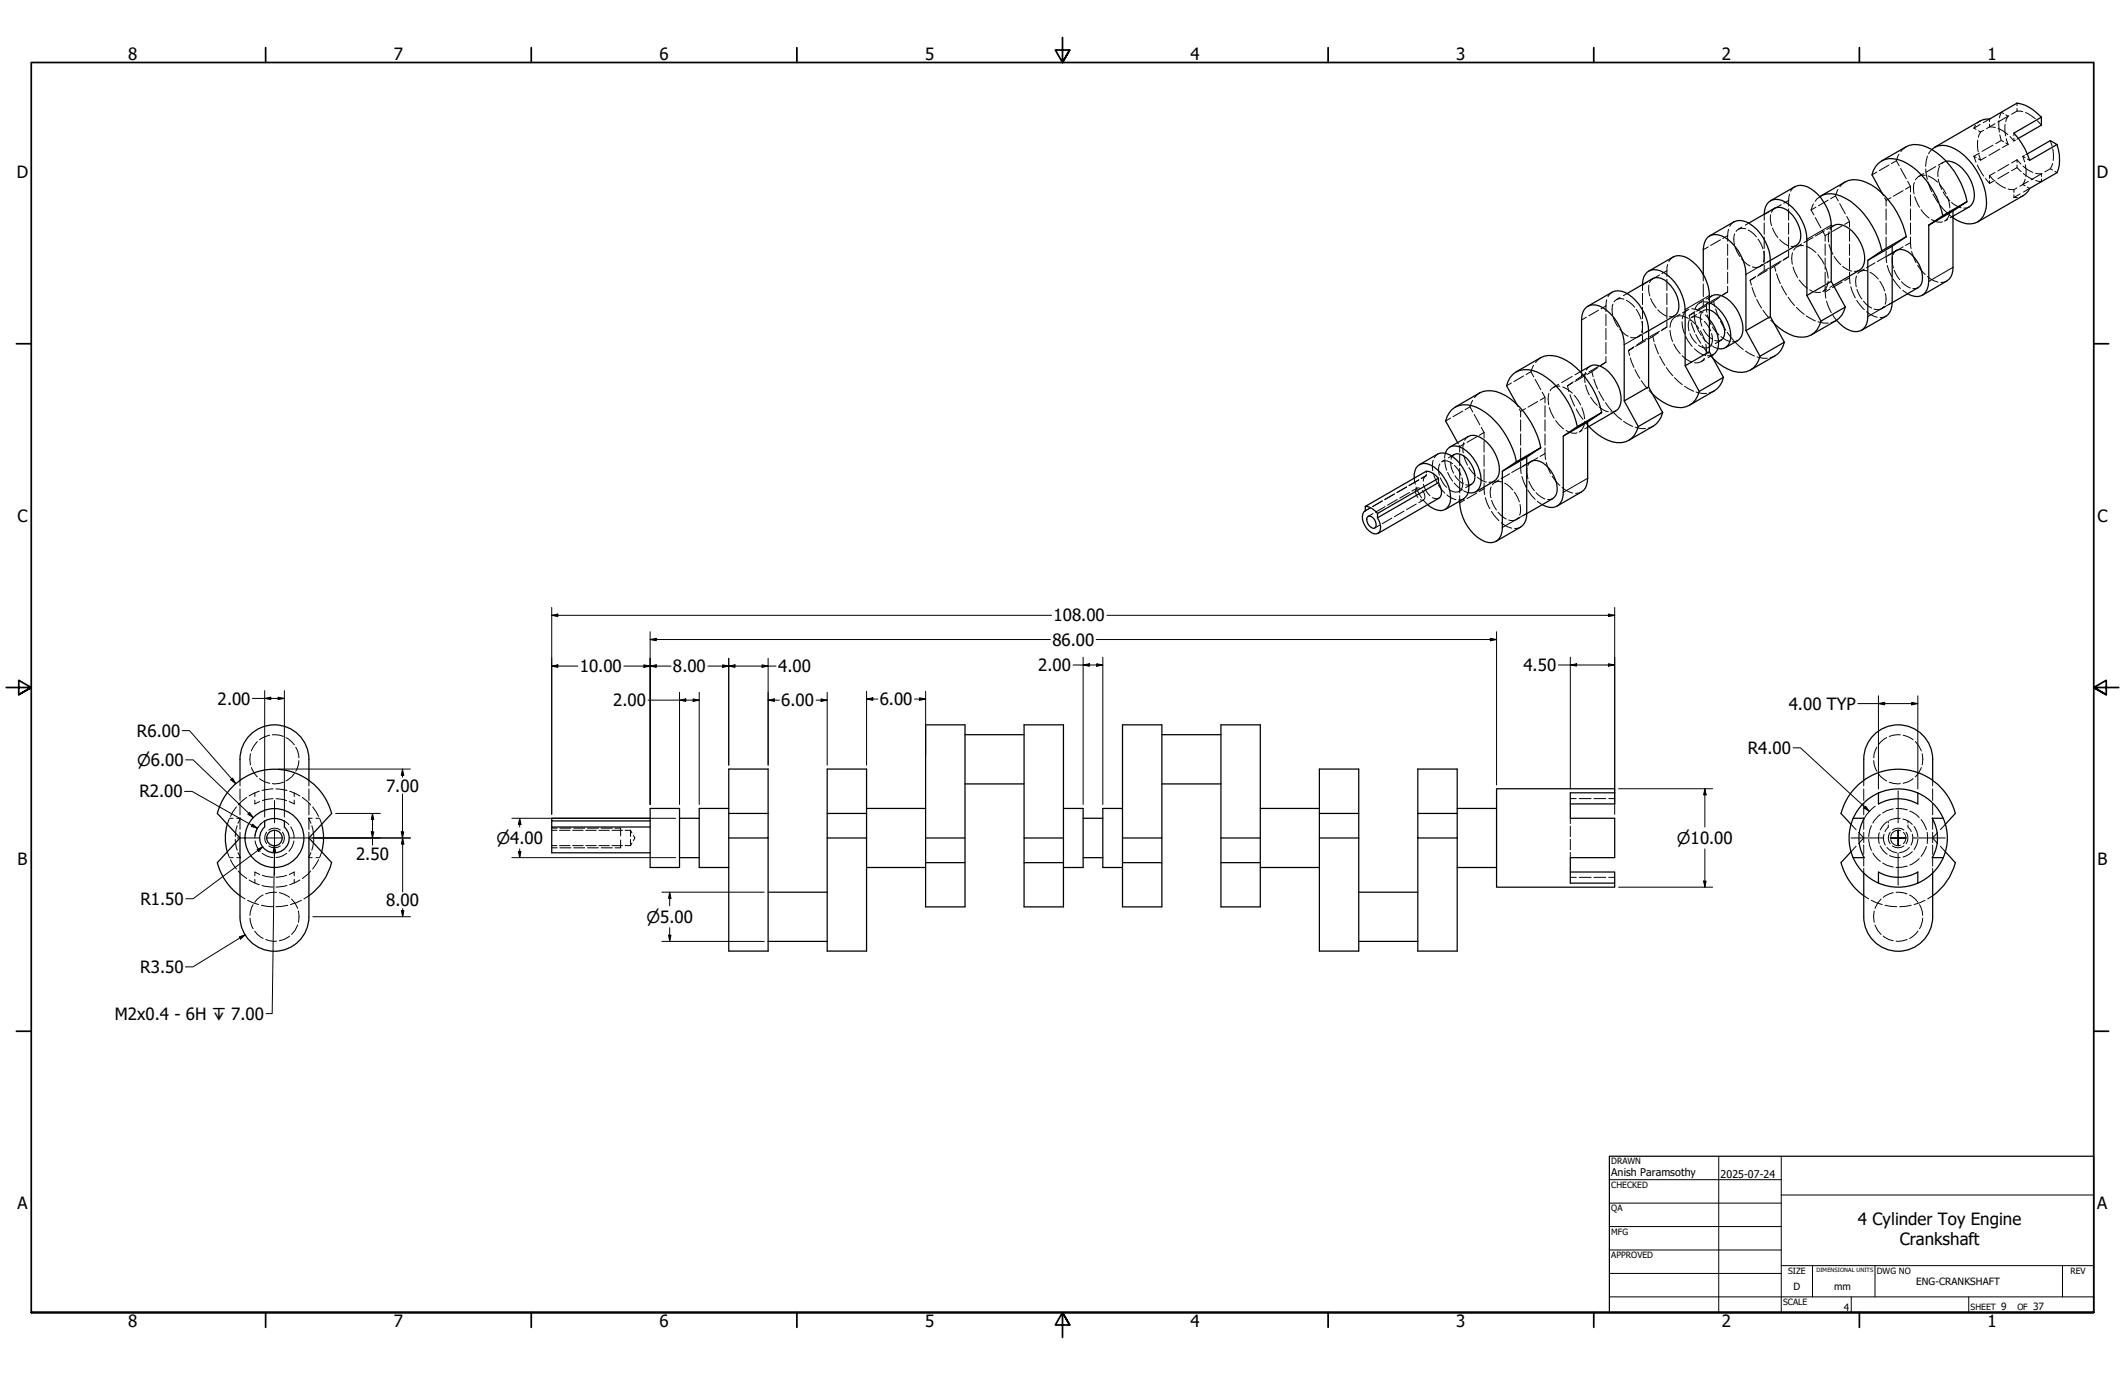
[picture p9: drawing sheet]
<svg xmlns="http://www.w3.org/2000/svg" width="864mm" height="559mm" viewBox="0 0 864 559" stroke-linecap="round" stroke-linejoin="round" font-family="sans-serif">
<defs><g id="words">
<g font-size="6.9">
<text x="52.1" y="24.4">8</text>
<text x="160" y="24.4">7</text>
<text x="268" y="24.4">6</text>
<text x="375.9" y="24.4">5</text>
<text x="483.9" y="24.4">4</text>
<text x="591.8" y="24.4">3</text>
<text x="699.8" y="24.4">2</text>
<text x="807.7" y="24.4">1</text>
<text x="6.9" y="72.3">D</text>
<text x="852.1" y="72.3">D</text>
<text x="7.1" y="212">C</text>
<text x="852.4" y="212">C</text>
<text x="428.2" y="252.5">108.00</text>
<text x="427.7" y="262.4">86.00</text>
<text x="235.6" y="273.2">10.00</text>
<text x="273.5" y="273.2">8.00</text>
<text x="316.2" y="273.2">4.00</text>
<text x="422" y="272.7">2.00</text>
<text x="619.1" y="272.7">4.50</text>
<text x="88.5" y="286.3">2.00</text>
<text x="249.2" y="287">2.00</text>
<text x="317.5" y="287.1">6.00</text>
<text x="357.5" y="286.6">6.00</text>
<text x="726.9" y="288.5">4.00 TYP</text>
<text x="55.6" y="299.5">R6.00</text>
<text x="710.3" y="306.4">R4.00</text>
<text x="156.9" y="321.8">7.00</text>
<text x="56.6" y="324.1">R2.00</text>
<text x="7.2" y="351.7">B</text>
<text x="144.7" y="349.4">2.50</text>
<text x="852.4" y="351.7">B</text>
<text x="57.1" y="367.7">R1.50</text>
<text x="157" y="368.4">8.00</text>
<text x="57" y="395.5">R3.50</text>
<text x="46.7" y="414.4">M2x0.4 - 6H ↧ 7.00</text>
<text x="7.1" y="491.4">A</text>
<text x="852.3" y="491.4">A</text>
<text x="755.1" y="497.8">4 Cylinder Toy Engine</text>
<text x="772" y="506">Crankshaft</text>
<text x="52.1" y="539.4">8</text>
<text x="160" y="539.4">7</text>
<text x="268" y="539.4">6</text>
<text x="375.9" y="539.4">5</text>
<text x="483.9" y="539.4">4</text>
<text x="591.8" y="539.4">3</text>
<text x="699.8" y="539.4">2</text>
<text x="807.7" y="539.4">1</text>
</g>
<g font-size="6.5">
<text x="55.8" y="311.2">⌀6.00</text>
<text x="201.7" y="343">⌀4.00</text>
<text x="681.5" y="343">⌀10.00</text>
<text x="262.7" y="375">⌀5.00</text>
</g>
<g font-size="4.3">
<text x="654.8" y="477.8">Anish Paramsothy</text>
<text x="699.3" y="478.6">2025-07-24</text>
</g>
<g font-size="4.1">
<text x="728.9" y="524.1">D</text>
<text x="745.4" y="524.1">mm</text>
<text x="778.7" y="522.3">ENG-CRANKSHAFT</text>
<text x="749.4" y="532.6">4</text>
<text x="813.2" y="532.6">9</text>
<text x="826.3" y="532.6">37</text>
</g>
<g font-size="3.5">
<text x="654.8" y="473.2">DRAWN</text>
<text x="654.8" y="482.8">CHECKED</text>
<text x="654.8" y="492.3">QA</text>
<text x="654.8" y="501.8">MFG</text>
<text x="654.8" y="511.4">APPROVED</text>
<text x="726.7" y="517.7">SIZE</text>
<text x="762.8" y="517.7">DWG NO</text>
<text x="841.4" y="517.7">REV</text>
<text x="724.7" y="530.4">SCALE</text>
<text x="800.9" y="532.6">SHEET</text>
<text x="819.8" y="532.6">OF</text>
</g>
<text font-size="2.3" x="738.3" y="516.9">DIMENSIONAL UNITS</text>
</g></defs>
<!-- layer: Hidden (ANSI) -->
<g fill="none" stroke="#000" stroke-width=".41">
<path d="M774.6 59.7l-2.1 1.9M802.2 52.1l.9 .5M802.8 50.9l-.6 1.2M803.8 57l-.1 2.5 .3 2.2M804 53.1l.9 .6M804.7 49.1l-1 .9M804.7 50.6l-2.5 1.5M804.9 53.7l-.9 2.1M806.1 53l-1.2 .7M808.5 51.6l2.4 .2M808.5 49.5v-1.1l-2.5 1.4M808.5 50.5v1.1"/>
<path d="M808.5 51.6l-1.2 .7M809.9 59l-4.4 2.5M810.8 50.3l-2.3 1.3M812 52.2l2.3 1.1 1.7 1.4M812.4 49l.1 4.7M812.7 54.8l.6 2.3M813.3 57.1l-2.2 1.3M813.3 57.1l1 .5M814.3 46.2l-1-.5-.7 2.2M814.9 50.5l-.1 2.5 .3 2.2M815.1 46.7l1 .5-1 2.2M815.1 58.1l1 .6"/>
<path d="M815.3 56.4l.8 2.3M816.1 58.7l-2.3 1.2M816.4 47.1l-4.5 2.6M816.9 55.5l1.6 1.8M818.5 54.1v1.1M818.5 56.2v1.1M819.1 57l-.6 .3M819.7 45.1l2.4 .3M819.7 45.1l-2.2 1.3M819.7 41.9v1.1M819.7 44.1v1M820.2 56.3l-.5 .3"/>
<path d="M823.2 45.8l4 2.5M828 49.1l1.6 1.8M833.2 57.1l.7 2.3M727.3 78.9l-.4 4.9M729.4 75.9l-.9 .6-.8 1.2M739.6 79.9l-1.9 1.9M745.9 79.6l1.2 2.1M745.9 79.6l-1.9 1.2M747 77l-1.1 2.6M749.8 74l-2.1 1.9M762.8 69.9l-2 1.2M764.9 78.5l.5 1"/>
<path d="M767.7 67.1l-4 2.2M770.7 65.3l1.1 2.1M770.7 65.3l-2 1.2M771.7 62.7l-1 2.6M772.4 68.5l2.3 4.1M773.4 77.5l-4 2.3M775.3 73.7l1.1 2.1v2.2M776.4 79.2v4.6M776.4 75.8l-2 1.1M778 74.2a8.6 8.6 0 0 0-.1 4.6M778.1 79.9l2 4.3M781.7 70.5l-1.9 1.2"/>
<path d="M782.4 71.2a3.8 3.8 0 0 0-4 1.9M782.6 68.7l.7 4.2M783.3 63.4l-.7 4.2M783.5 73.9l1.6 4M783.6 71.5l2.5 1.4 1.4 1.1M785.1 60.8l-1.3 1.7M785.6 78.9l2.2 3.6M786.7 67.7l-3.9 2.3M787.7 72.8l1.4 4.2M788.3 67.4a7.4 7.4 0 0 0-.7 4.4M788.3 74.9l2.6 3.9M789.7 78l2.7 3.5"/>
<path d="M789.7 66l-2 1.1M790.9 65.5l-1.9 1M791.3 79.9l.9 2.5 .2 2.1M802.2 63.5l.8 2.4M802.2 63.5l.9 .5M803.6 67.1l2.6 4.5M804 64.6l.9 .5M804.2 62.9l.7 2.2M804.4 62.2l-2.2 1.3M806.9 72.6l1.6 1.9M807.1 63.8l-2.2 1.3M808.5 71.4l1.6 1.7"/>
<path d="M808.5 71.4v1.1M808.5 73.5v1M810.8 73.3l-2.3 1.2M810.8 70.1l-2.3 1.3M811 73.9l1.8 1.4 2.2 1.2M812.7 60.6l-4.4 2.6M816.1 76.8l2.4 .3M816.4 70l-4.5 2.6M816.4 66.9l-4.5 2.6M818.5 77.1v1.1M818.5 79.2v1.1M819.7 76.4l-1.2 .7"/>
<path d="M819.7 65l1.6 1.7M819.7 68.1l1.7 1.7M819.7 65v1M819.7 67.1v1M819.7 68.1l-2.2 1.3M819.7 65l-2.2 1.2M821 78.8l-2.5 1.5M822.1 63.6l.7 2.2M822.1 63.6l.9 .5M822.1 75l.9 .5M822.1 75l-1.2 .7M822.1 67.5l1.8 1.4 2.2 1.1"/>
<path d="M822.3 79.5l-1.2 .5M822.3 70.5l3.9 2.5M822.7 63.2l-.6 .4M823 72.8l-.9 2.2M823.1 67l.3 2.2-.1 2.5M823.9 64.6l1 .6M823.9 76.1l1 .5-2.6 1.4M823.9 62.5l-.6 .4M824.3 73.7l-2.2 1.3M827.3 70.4l2.3 .3v1M829.6 72.8v1.1l-2.3-.6M829.9 70.5l-4.5 2.6"/>
<path d="M833.2 68.6l-2.2 1.3M833.2 68.6l.9 .5M834.2 66.4l-1 2.2M834.2 60.5l.3 2.2-.1 2.5M835.1 69.6l.9 .6M702.1 99.2v4.6M702.5 93.2l-.4 4.8M704.7 90.2l-.9 .6-.9 1.2M705 95.1a6.9 6.9 0 0 0-.1 4.3M707.8 92.3l-1.4 .9M709.5 93a3.3 3.3 0 0 0-4 1M710.4 93.5l2.3 1.6 1.1 1.2"/>
<path d="M710.7 90.7l-1.4 .8M714.4 97.2l2.1 3.9M717 87.1v2.4M717 90.6v4.6M717 96.3v4.6M719.6 87.3l-.1 1.7 .5 2.7M720.3 92.7l2.2 3.8M721.3 84.6l-1.4 1.7M723.3 97.3l2.1 1.8 1.4 .8M726.9 84.9v4.6M726.9 90.6v4.6M726.9 96.3v4.6"/>
<path d="M730 99.8l-1 .3h-1.1M732.2 99.2l-1.9 1.1M732.9 99.8a3.7 3.7 0 0 0-3.9 1.9M736 85.3l1.2 2.1M736.8 96.5l-3.7 2.1M737 82.9l-1 2.4M737.7 88.5l2.3 4.1M738 84.2l-2 1.1M740.6 93.7l1.1 2.1M741.4 93.8l-3.7 2.1M741.7 95.8v2.2M741.7 99.2v4.6"/>
<path d="M742.9 81.3l-3.9 2.3M743.3 99.4l1.6 3.9M743.3 94.2l-.3 1.9 .1 2.3M743.7 94.6l-2 1.2M744.2 92.2l-1.8 1.1M745.2 91.7l-1.5 1.5M747.6 82.7l2.3 4.2M748.7 91.8l-4 2.2M750.5 87.9l1.1 2.1v2.3M751.6 90l-1.9 1.2M751.6 93.5v4.5M751.6 99.2v4.6"/>
<path d="M766.5 81.5v2.3M766.5 84.9v4.6M766.5 90.6v4.6M766.5 96.3v4.6M768.5 80.3l-2 1.2-.6-1M776.4 96.3l.3 4.7M776.4 84.9v4.6M776.4 90.6v4.6M780.7 85.2l1.2 1.6 2.1 1.8M784.9 89.2a5.7 5.7 0 0 0 4.5 1M788.4 83.4l2.9 3.1M791.5 89.2l-1.2 .7"/>
<path d="M792 87.2l1.7 1.3M792.4 85.7a4.8 4.8 0 0 1-2 4M793.1 82.3l2.2 1.5 1.7 .7M793.7 87.9l-1.2 .6M800.2 84.1l-2.1 .5M818.5 80.3h1.3M655.2 118.7l-1.7 1.9M661.2 119.3l-1.4 .8M667.5 115.6v2.4M667.5 119.2v4.6M670.1 115.9l-.1 1.7 .5 2.7M671.8 113.2l-1.4 1.7"/>
<path d="M677.4 113.5v4.5M677.4 119.2v4.6M677.7 107.5l-.3 4.8M680 104.5l-1.8 1.8M692.2 111.6v2.6M692.2 115.4v5.1M702.1 118.6l-1.9 1.2M702.1 118.6l-2.3 1.5M702.1 104.9v4.6M702.1 110.6v4.6M702.1 116.3v2.3M705.2 100.5l1.9 3.8"/>
<path d="M707.8 105.2l3.3 2.9M711.3 113.9l.5 2M712 116.8l1.5 3.9M713.2 112.8l-1.9 1.1M713.5 112.3l-2.2 1.6M716.1 107.4a3.1 3.1 0 0 1-3.9 1.1M716.6 107.5l-1.4 .8M716.7 102.2a7.5 7.5 0 0 1-.1 4.3M717 102v4.6M717 107.8v2.2M717 110l-2.3 1.6M718.2 109.9l-4 2.3"/>
<path d="M718.9 108.9l-1.9 1.1M719.5 105.9l-1.4 .8M721.2 108.2l.5 2M721.2 108.2l-2 1.1M722 111.3l1.5 4M723.5 106.6l-2.3 1.6M723.9 106l-3.9 2.3M724 116.2l2.1 3.7M726.9 102v2.3M726.9 104.3l-2.3 1.6M726.9 104.3l-2 1.2M728.5 102.7l-.3 2.3 .2 2.4"/>
<path d="M728.7 108.5l1.9 4.3M731.2 113.8l3.2 3.4M734.1 100.1l3.9 2.5M735.5 117.8a5.7 5.7 0 0 0 4.4 .9M738.8 103.5l2.6 3.9M741.7 116.3l.3 4.9M741.7 104.9v4.6M741.7 110.6v4.6M741.9 108.5l.8 2.6 .2 1.9M742.3 117.6l-1.5 .8M742.9 114.2a5 5 0 0 1-1.9 4.1M745.1 116l-1.5 .8"/>
<path d="M745.4 104.3l2.6 3.3M748.9 108.2l1.9 1.3 1.7 .7M751.6 110.6l.3 4.7M751.6 104.9v4.6M752.2 116.5l1.8 4.5M754.5 112.2a7.5 7.5 0 0 0-.1 4.3M754.6 117.6l2.1 3.9M755.6 109.9l-2 .4M757.7 109.3l-1.8 1M759 110.2a3.3 3.3 0 0 0-4 1M760 110.6l3.3 2.8M762 106.8l-3.5 2"/>
<path d="M764 114.3l1.9 3.9M766.2 119.3a6.8 6.8 0 0 1-.1 4.3M766.4 104.3l-3.5 2M766.5 102l.3 4.7M767 107.9l1.8 4.5M769 102.8l-1.8 1M769.1 104.5l-.1 1.7 .5 2.6M769.4 113.4l3 3.8M769.8 109.9l2.2 3.8M770.8 101.7l-1.4 1.7M772.7 114.5l2.1 1.8 1.6 .7M773.3 118l1.9 1.4"/>
<path d="M776.9 102.2l1.8 4.5M779.3 107.8l3.1 3.8M779.5 116.9l-2.1 .4M783.3 112.4a9.3 9.3 0 0 0 4.3 2.2M791.1 114.2l-2.3 .6M652.7 127.8v4.5M652.7 133.5v4.5M652.7 139.2v4.6M653 121.8l-.3 4.8M655.5 123.6a7.5 7.5 0 0 0-.1 4.4M655.6 129l2.1 3.9M658.3 133.8l2.4 2.3 1 .6"/>
<path d="M658.4 120.9l-1.5 .8M660 121.6a3.3 3.3 0 0 0-4 1M661 122l3.3 2.8M665 125.7l1.9 4M666.6 136a3.2 3.2 0 0 1-3.9 1M667.1 136.1l-1.4 .8M667.2 130.7a6.8 6.8 0 0 1-.1 4.4M667.5 138.6l-2.3 1.5M667.5 124.9v4.6M667.5 130.6v4.6M667.5 136.3v2.3M668.7 138.5l-4 2.3"/>
<path d="M669.5 137.5l-2 1.1M670 134.4l-1.5 .9M670.8 121.3l2.2 3.8M671.7 136.8l.5 2M671.7 136.8l-2 1.1M672.5 139.8l1.5 4M673.7 125.9l2.1 1.8 1.6 .8M674 135.2l-2.3 1.6M674.4 134.6l-4 2.3M677.4 124.9v4.6M677.4 130.6v2.3M677.4 132.9l-2.3 1.5"/>
<path d="M677.4 132.9l-2 1.1M678.7 134.2l.2 2 .9 2.5M680.2 139.8l2.6 3.9M680.5 128.3l-2.1 .4M680.7 129a4.5 4.5 0 0 0-2 4M681.7 128.5a5.3 5.3 0 0 1 4.5 .9M682.8 127.7l-2 1.1M683.6 130.7l.2 2.1 .8 2.8M685 136.7l2.7 4.1M685.7 126l-1.9 1.1M686.4 125.7a4.2 4.2 0 0 0-2.8 3.8M686.5 128.2l.5 2"/>
<path d="M686.6 129.9a5.8 5.8 0 0 0-.2 4.6M686.8 135.6l.8 1.6 1.8 2.3M687.1 130.1l2.1 1.8 1.2 1.6M687.3 131.2l1.4 3.8M687.4 129.1a3.3 3.3 0 0 1 4.3 .8M687.6 125.5a6.8 6.8 0 0 1 4.5 1.7M688.5 127.1l-2 1.1M688.6 127.1v2l.5 2.3M688.8 126.6l-2.3 1.6M689.2 136l2 3.5M689.4 132.4l2 3.9M689.5 127.8l-2 1.2"/>
<path d="M691 134.4l2 4.3M691.4 127.4a7 7 0 0 0 .2 5.2M691.5 122.8a3.7 3.7 0 0 0-2.7 3.1M692 137.2l3.1 3.1M692 122.3l-1.3 .8M692.2 133.8l.1 .2a9.3 9.3 0 0 0 3.4 3.7M692.2 121.8v2.5M692.2 124.3l-2.3 1.6M692.5 126.1l-2 1.2M692.6 122.7l2.1 .3M692.6 130.6l1.4 1.6 1.2 2.3M693 128l1.7 1.8"/>
<path d="M693.2 139.9a8.6 8.6 0 0 1-.1 4.6M693.5 124.2l-4 2.3M693.9 122.7l-.4 2 .2 2.2M693.9 128l1.5 3.9M694.2 123.2l-2 1.1M694.7 125.9l-1-.1-1.5 .6M694.7 120.8l-1.3 .7M695.6 135.6a6.3 6.3 0 0 1-.1 4.6M695.6 120.3l-1.4 1.5M696 132.8l2.6 3.3M696.4 122.5l-2 1.1M696.4 122.5l.5 2"/>
<path d="M697.2 125.5l1.6 4M698.4 138.9l-1.3 .7M698.7 120.9l-2.3 1.6M699.2 130.5l2.2 3.7M699.2 120.3l-4 2.3M699.4 136.8a7.2 7.2 0 0 0 3.7 1.9M699.5 138.2l-.9 .4-1.8-.3M701.9 135.1l2.7 3.3M705.3 139.2l3.2 2.8M706.2 138.4l-2.1 .5M713.9 121.7l2 3.5M716.5 126.1l2.5 3.2"/>
<path d="M719.6 130.1l1.5 1.5M726.7 120.8l2.6 3.3M730.1 124.9l3.1 2.9M734.1 128.4l3.7 2M738.8 130.7l2.4 .6h1.8M742.3 122.4l1.9 4.7M744.9 128.1l1.5 2.1M746.1 130.4l-2 .7M754.6 122.1l3.1 3.8M757.3 122.4l2.4 2.3 1 .5M758.6 126.7a9.8 9.8 0 0 0 4.3 2.2M765.6 124.6a3.1 3.1 0 0 1-4 1"/>
<path d="M766.1 124.7l-1.4 .8M766.4 128.5l-2.3 .6M769 123l-1.5 .8M601.3 159.7l-2.1 1.9M614.2 155.6l-1.9 1.2M619.2 152.8l-3.9 2.3M622.2 151.1l1.1 2.1M622.2 151.1l-2 1.1M623.3 148.5l-1.1 2.6M623.9 154.2l2.3 4.2M626 145.4l-2 1.9M626.7 159.4l1.2 2.1v2.3"/>
<path d="M629.5 159.9l-.3 2.3 .2 2.3M633.5 156.1l-2.2 1.3M633.9 157a3.7 3.7 0 0 0-3.9 1.8M635.1 157.3l1.1 .4 2.8 2.1M637 156.8l.6 2.4M638.9 153l-4.3 2.5M639 155.6l-2 1.2M639.3 155.2l-2.3 1.6M642.2 151.1l-2.1 1.2M642.7 150.8v.7M642.7 152.2v.7M642.7 152.9l-2.2 1.5"/>
<path d="M644 152.8l-4 2.3M644.3 151.3l-.3 1.9 .1 2.3M644.3 156.5l1.6 4M644.7 151.8l-2 1.1M646.2 148.8l-1.5 1.6M646.9 151.1l.5 2M646.9 151.1l-1.9 1.1M647.8 154.1l1.5 4M649.2 149.5l-2.3 1.6M649.7 148.9l-4 2.3M649.7 159.1l2.1 3.7M652.7 144.9v2.3"/>
<path d="M652.7 147.2l-2.3 1.5M652.7 147.2l-2 1.1M661.8 142.5l.4 2M662.6 145.5l1.4 3.8M664.1 140.9l-2.3 1.6 2-1.1M664.5 150.2l1.9 3.6M667 154.7l2.5 3.2M670.2 158.7l1.4 1.4M674.5 144.8l2.1 3.7M677.2 149.4l2.6 3.3M680.5 153.5l3.2 2.8M683.6 144.6l1.4 1.2 2.5 1.3"/>
<path d="M684.6 157l3.7 2M688.6 141.7a8.4 8.4 0 0 0 4.1 2.6M689.3 159.3l2.4 .6h1.8M690.3 140.3a4 4 0 0 0 4.3 .7M691.8 140.4l2.4 3.2M692.7 145.6a3.5 3.5 0 0 1-4 1.8M692.7 146.2l-1.4 .8M694.9 144.4l1.4 1.5M695.6 144.5l-1.4 .9M695.8 140.3l-1.3 .8M696.1 140.8l2 .9M696.3 144.1l-1.2 .5h-1.2"/>
<path d="M696.5 158.9l-1.9 .8M709.4 142.7l3.6 2M714.1 145l2.4 .6h1.7M721.3 144.7l-2 .7M589.5 169.9l-2 1.2M592.4 179.9l.2 .5M594.5 167.1l-4 2.3M594.9 179.9l-.4 1.9 .2 2.3M596.6 177.4l-1.4 1.5M597.4 165.4l-2 1.1M597.4 165.4l1.2 2M598.5 162.8l-1.1 2.6"/>
<path d="M599.1 168.5l2.3 4.2M600.2 177.5l-4 2.3M602 173.7l1.1 2.1M603.1 175.8l-1.9 1.1M603.1 175.8v2.3M603.1 179.2v4.6M616.4 164.2l.5 1M617.5 166.2l.5 1M618 167.2v2.3M618 170.6v4.6M618 176.3v4.6M620 166.1l-2 1.1"/>
<path d="M624.9 163.2l-3.9 2.3M627.9 161.5l-2 1.1M627.9 164.9v4.6M627.9 170.6v4.6M627.9 176.3v4.6M629.7 165.7l1.9 4.2M632.2 170.9l3.2 3.4M636.5 174.9a5 5 0 0 0 4.4 1M638 160.4l2 4.6M639.8 160.7l2.6 3.8M640.6 166.2l2.7 4.2M642.9 165.7l.8 2.5 .3 2"/>
<path d="M642.9 174.9l-1.1 .7M644 171.4a5 5 0 0 1-2 4.1M644.1 171.4l1.6 2M645.2 173.6l-1.1 .6M646.4 161.4l2.7 3.3M649.9 165.4l1.9 1.3 1.8 .6M652.5 163.6l2.6 3.4M655.8 167.8l3.2 2.8M656.7 167l-2.1 .4M659.8 171.3l3.8 2M664.6 173.6l2.3 .6h1.9M671.8 173.2l-2 .8"/>
<path d="M571.7 197.9l-4 2.3M574.7 194.4l.5 2.4M575.5 198l2.2 4.3M575.8 198.4l-2 1.2M576.6 195l-4 2.4M577.1 198.5l-.8-.3-.5 .2a2.75 2.75 0 0 0 .4 3.8M578.1 199.4a2.7 2.7 0 0 1 .3 3.9l-1.1-.2M578.5 196.8a9.4 9.4 0 0 0 2.6 4.7M579.5 193.4l-2 1.1M579.6 193.3l-1.1 1.3-.1 .9M579.6 192.7v.6l-1.9 1.1M579.6 191.5v.7"/>
<path d="M582.5 187.1l-.4 1.9 .2 2.3M582.5 192.3l1.6 3.9M584.3 184.5l-1.4 1.6M584.6 197.1l2.6 3.3M585.2 188.5a5.7 5.7 0 0 0-.2 4.6M585.3 194.2l1.8 3 .8 .9M585.9 187.7a3.4 3.4 0 0 1 4.4 .7M587.1 187.2l.8 3.9M587.3 186.8l-1.3 .8M587.4 184.2l-.3 2M588.3 192l2.1 3.5M588.8 198.8a3.8 3.8 0 0 0 4.4 .8"/>
<path d="M589.6 187.8a7.6 7.6 0 0 0 1.1 4.5M590 185.3l-1.4 .8M591 184.7l-.7 .6-.6 1.3M591 196.3l2.9 2.7M591.1 189.2l1.4 1.6 1.2 2.3M591.3 193.3l1.5 1.9 1.8 1.3M593 181l.2 .5M593.2 181.5v2.2M593.2 184.8v4.4M593.2 190.4v4.4M593.2 195.9v4.4M594.1 194.2a6.1 6.1 0 0 1-.1 4.6"/>
<path d="M594.4 198.9l-1.4 .8M594.8 199.5l1.8 .7M594.9 185.1l1.5 3.9M595.2 180.3l-2 1.2M597 190l2.6 3.3M597 197.4l-1.4 .8M598 196.8l-.9 .4-1.4-.2M600.4 193.9a7.2 7.2 0 0 0 3.7 2M603.1 196.3l.3 4.7M603.1 184.9v4.6M603.1 190.6v4.6M606 197.9a6.9 6.9 0 0 0-.1 4.3"/>
<path d="M607.2 195.6l-2.1 .4M609.2 195.1l-1.8 1M610.5 195.9a3.2 3.2 0 0 0-3.9 1.1M611.5 196.3l2.2 1.6 1.1 1.2M613.5 192.5l-3.5 2.1M617.9 190.1l-3.5 1.9M618 187.8l.2 4.7M618 182.1v4.5M618.5 193.6l1.8 4.5M620.5 188.5l-1.8 1M620.6 190.2l-.1 1.7 .5 2.7M620.9 199.1l3 3.8"/>
<path d="M621.3 195.6l2.3 3.8M622.3 187.5l-.8 .7-.6 1M627.9 182.1l.2 4.7M628.4 188l1.8 4.5M630.8 193.5l3.1 3.8M634.8 198.1a9.8 9.8 0 0 0 4.3 2.2M642.7 200l-2.4 .5M556.9 206.4l-2 1.2M558 208.7l-2 1.2M560.7 213.4l-2 1.2M561.8 203.6l-4 2.3M562.9 205.9l-3.9 2.3"/>
<path d="M565.7 210.6l-4 2.3M566.7 200.7l-3.9 2.3 3.9-2.2M567.9 203l-4 2.3M570.6 207.7l-3.9 2.3M572.8 200.2l-4 2.2M575.6 204.9l-4 2.2M578.5 203.3l1.7 1.8M578.5 203.1l-1.9 1.2M582.2 202.2l.9 .4 1.6-.1M588 201.1l1.9 1.3 1.8 .7M593.2 201.4v2.2M594.8 202.8l-2 .4"/>
<path d="M603.6 202.2l1.9 4.6M606.1 207.8l3.1 3.8M606.2 203.3l1.9 4M608.8 208.2l3.3 2.7M610.1 212.4a9.3 9.3 0 0 0 4.3 2.2M615.4 200l2.1 4M617.1 210.3a3.1 3.1 0 0 1-3.9 1M617.6 210.4l-1.4 .8M617.7 205a7.5 7.5 0 0 1-.1 4.4M617.9 214.2l-2.3 .6M620.5 208.7l-1.4 .9M624.3 200.2l2.1 1.8 1.4 .8"/>
<path d="M624.8 203.7l1.9 1.4M631.1 202.6l-2.2 .4M109.6 298.8l-1.8 .5-2.3 1.4M110.7 298.6l2.8 .2 1.7 .5M116.2 299.8l2.4 1.7 1 1.2M766.8 299.8l-2.5 1.7-1 1.2M772.3 298.6l-2.8 .2-1.7 .5M773.4 298.8l1.9 .5 2.2 1.4M97.5 317.1v2.3M101.9 306.3a8.2 8.2 0 0 0 0 4.5M102.2 311.9l1.1 2.2 1.3 1.6M104.6 301.4l-1.3 1.6-1.1 2.2"/>
<path d="M105.5 316.4l2.3 1.4 1.8 .5M115.2 317.9l-1.7 .5-2.8 .1M119.6 314.4l-1 1.3-2.4 1.7M120.2 303.7l1.1 2.9 .2 1.4M121.5 309.1l-.2 1.4-1.1 2.9M125.5 317.1v2.3M757.4 317.1v2.3M761.5 309.1l.1 1.4 1.2 2.9M762.8 303.7l-1.2 2.9-.1 1.4M763.3 314.4l1 1.3 2.5 1.7M767.8 317.9l1.7 .5 2.8 .1M777.5 316.4l-2.2 1.4-1.9 .5"/>
<path d="M778.4 301.4l1.3 1.6 1.1 2.2M780.8 311.9l-1.1 2.2-1.3 1.6M781.1 306.3a8.2 8.2 0 0 1 0 4.5M785.4 317.1v2.3M93.2 332.8l-.8 2.2M93.2 332.5h1.5M96.1 327.9l-2.4 3.9M96.2 332.5h1.5l-1 2.1M96.4 335.6l-.8 4.4M97.5 320.6v4.7M97.5 326.5v4.7M97.5 332.4v4.7"/>
<path d="M97.5 338.2v2.4M100.3 324l-3.5 3.1M103.6 322.2v1.5M103.6 325.2v1.5l1.9-.9M105 336l-.9 1.5-.5 3.1M105.4 321.6l-4.2 1.9M107.6 333.6l-1.9 1.6M111 324.6l-4.4 .8M111 320.6l-4.5 .6M112.1 324.6l3 .3 1.4 .5M112.1 320.6l4.5 .6M115.6 333.6l1.8 1.6"/>
<path d="M117.7 321.6l4.2 1.9M118.2 336l1.2 3.2 .1 1.4M119.6 322.2v1.5M119.6 325.2v1.5l-2.1-.9M122.9 324l3.3 3.1M125.5 320.6v4.7M125.5 326.5v4.7M125.5 332.4v4.7M125.5 338.2v2.4M126.7 335.6l.8 4.4M126.9 332.5h-1.5l1 2.1M127.1 327.9l2.4 3.9"/>
<path d="M128.4 332.5h1.5M130 332.8l.7 2.2M224.2 337.4h2.1M227.4 337.4h4.2M232.7 337.4h4.3M238.1 337.4h4.2M243.4 337.4h4.2M248.7 337.4h4.3M252.2 336.5v3.2M254.1 337.4h2.1M256.2 337.4v2.5M256.2 337.4l.6 1.1"/>
<path d="M257.4 339.5l.6 1.1-.6 1M638.2 332.5v2.2M638.2 335.7v4.3M638.2 324.5h2.4M641.8 324.5h4.8M647.8 324.5h4.8M653.8 324.5h2.4M752.2 335l2.1 2.2M755.3 338.3l2.1 2.3v1.9M757.4 338.2v2.4l-2.1 2.2M757.4 320.6v4.7M757.4 326.5v4.7"/>
<path d="M757.4 332.4v4.7M760.5 335.5l-.7 1.9-.3 2.6M763.8 338.4a6.5 6.5 0 0 0 0 4.4M764.2 331l-2.5 2.5-.6 1M765.7 339a5.4 5.4 0 0 0 .5 4.5M767 333.9a8 8 0 0 0-2.9 3.4M767.4 335.3v.8l-1.3 1.8M767.4 333.6v.9M769.4 328.7l-2.7 .8-1.6 .9M770.6 328.6l2.4 .1 2.1 .4M772.2 332.6l-1.2-.1-3.1 .9M772.4 337.6a2.94 2.94 0 0 0-4 2.3"/>
<path d="M773.4 332.9l2.5 1 1.3 1.1M773.5 338.3a2.96 2.96 0 0 1 0 4.5M775.4 335.3v.8l1.3 1.8M775.4 333.6v.9M776.2 329.6l2.7 1.6 1.1 1M777.2 339a5.7 5.7 0 0 1-.6 4.5M777.9 335.9a7.5 7.5 0 0 1 1.5 4.1M780.7 333.1l1 1.3 1.2 2.7M783.2 338.3v4.5M785.4 320.6v4.7M785.4 326.5v4.7M785.4 332.4v4.7"/>
<path d="M785.4 338.2v2.4l2.1 2.2M787.5 338.3l-2.1 2.3v1.9M790.6 335l-2.1 2.2M92.4 346.2l.8 2.1M93.2 348.6h1.5M93.7 349.4l2.4 3.8M95.6 341.1l.8 4.4M96.7 346.5l1 2.1h-1.5M96.8 354l3.5 3.1M101.2 357.6l4.2 1.9M103.6 357.4v1.5M103.7 341.8a7 7 0 0 0 2 4.1"/>
<path d="M105.5 355.4l-1.9-1v1.5M106.5 359.9l4.5 .6M106.6 346.8a7.9 7.9 0 0 0 4.3 1.7M106.6 355.7l4.4 .8M116.5 355.7l-1.4 .5-3 .3M116.5 346.8a7.4 7.4 0 0 1-4.4 1.7M116.6 359.9l-4.5 .6M117.5 355.4l2.1-1v1.5M119.4 341.8a7 7 0 0 1-2 4.1M119.6 357.4v1.5M121.9 357.6l-4.2 1.9M126.2 354l-3.3 3.1"/>
<path d="M126.4 346.5l-1 2.1h1.5M127.5 341.1l-.8 4.4M128.4 348.6h1.5M129.5 349.4l-2.4 3.8M130.7 346.2l-.7 2.1M224.2 343.7h2.1M227.4 343.7h4.2M232.7 343.7h4.3M238.1 343.7h4.2M243.4 343.7h4.2M248.7 343.7h4.3M252.2 341.4v3.2"/>
<path d="M254.1 343.7h2.1M256.2 341.2v2.5M256.8 342.6l-.6 1.1M638.2 341.1v4.3M638.2 346.4v2.2M638.2 356.6h2.4M641.8 356.6h4.8M647.8 356.6h4.8M653.8 356.6h2.4M754.3 343.9l-2.1 2.3M757.4 343.4v3.8M757.4 348.2v3.8"/>
<path d="M757.4 352.9v1.9M759.5 341.1l.3 2.6 .7 1.9M761.1 346.6l2 2.6 1.1 .9M764.1 343.8a8 8 0 0 0 2.9 3.4M765.1 350.7l1.6 .9 2.7 .8M766.8 344.4a5.7 5.7 0 0 0 4 2.1M767.9 347.7l3.1 .9 1.2-.1M768.4 341.2a2.94 2.94 0 0 0 4 2.3M775.1 352l-2.1 .4-2.4 .1M776 344.4a5.7 5.7 0 0 1-4 2.1M777.2 346.1l-1.3 1.1-2.5 1.1M779.4 341.1a7.5 7.5 0 0 1-1.5 4.1"/>
<path d="M780 348.9l-1.1 1-2.7 1.6M782.9 344l-1.2 2.7-1 1.3M785.4 343.4v3.8M785.4 348.2v3.8M785.4 352.9v1.9M788.5 343.9l2.1 2.3M97.5 364l2.1 1.3M100.6 365.9l4.5 1.7M101.6 373.1l.1 1.4 1.2 2.9M102.9 367.7l-1.2 2.9-.1 1.4M103.5 378.4l1 1.2 2.4 1.8M106.2 367.9l4.7 .6"/>
<path d="M106.9 363.7l-2.4 1.8-1 1.2M112.4 362.6l-2.8 .2-1.7 .5M113.5 362.8l1.9 .5 2.3 1.4M116.9 367.9l-4.8 .6M118.5 365.4l1.4 1.6 1.1 2.2M121 375.9a8.5 8.5 0 0 1-2.5 3.8M121.3 370.3l.2 2.3-.2 2.2M122.5 365.9l-4.5 1.7M125.5 364l-2 1.3M757.4 364l2.1 1.3M760.5 365.9l4.4 1.7M761.7 370.3l-.3 2.3 .3 2.2"/>
<path d="M762 375.9a8.5 8.5 0 0 0 2.5 3.8M764.5 365.4l-1.4 1.6-1.1 2.2M766.1 367.9l4.7 .6M769.4 362.8l-1.8 .5-2.2 1.4M770.6 362.6l2.8 .2 1.6 .5M776 363.7l2.5 1.8 1 1.2M776.7 367.9l-4.7 .6M779.5 378.4l-1 1.2-2.5 1.8M780.1 367.7l1.1 2.9 .2 1.4M781.4 373.1l-.2 1.4-1.1 2.9M782.3 365.9l-4.4 1.7M785.4 364l-2 1.3"/>
<path d="M107.9 381.8l1.7 .5 2.8 .2M117.7 380.4l-2.3 1.4-1.9 .5M765.4 380.4l2.2 1.4 1.8 .5M775 381.8l-1.6 .5-2.8 .2"/>
</g>
<!-- layer: Hidden Narrow (ANSI) -->
<g fill="none" stroke="#000" stroke-width=".41">
<path d="M699.2 97.5l-4 2.3M702.1 95.8l-1.9 1.1M718.9 86l-1.9 1.2M723.9 83.2l-3.9 2.3M726.9 81.5l-2 1.1M776.4 98.6l-2 1.2M669.5 114.6l-2 1.2M674.4 111.8l-4 2.2M677.4 110l-2 1.2M694.2 100.3l-2 1.2M743.7 117.5l-2 1.1M748.7 114.6l-4 2.3"/>
<path d="M751.6 112.9l-1.9 1.1M768.5 103.2l-2 1.1M773.4 100.3l-4 2.3M644.7 128.9l-2 1.1M649.7 126l-4 2.3M652.7 124.3l-2 1.2M603.1 198.6l-1.9 1.2M620 188.9l-2 1.2M624.9 186.1l-3.9 2.2M627.9 184.3l-2 1.2M595.2 203.2l-2 1.1M600.2 200.3l-4 2.3"/>
<path d="M108.3 338.2a4 4 0 0 0 0 4.7M109.2 337.3a4 4 0 0 1 4.7 0M114.8 338.2a4 4 0 0 1 0 4.7M224.2 336.5h2.2M227.5 336.5h4.5M233.2 336.5h4.4M238.8 336.5h4.4M244.3 336.5h4.6M249.9 336.5h2.3M768.2 338.2a4 4 0 0 0 0 4.7M769 337.3a4 4 0 0 1 4.7 0M774.6 338.2a4 4 0 0 1 0 4.7"/>
<path d="M109.2 343.8a4 4 0 0 0 4.7 0M224.2 344.6h2.2M227.5 344.6h4.5M233.2 344.6h4.4M238.8 344.6h4.4M244.3 344.6h4.6M249.9 344.6h2.3M769 343.8a4 4 0 0 0 4.7 0"/>
</g>
<!-- layer: Visible (ANSI) -->
<g fill="none" stroke="#000" stroke-width=".51">
<path d="M829.6 47.6a16.9 16.9 0 0 0-9.9-5.7l-11.2 6.5h-1.3l-2.5 .7-18.5 10.8M829.6 47.6l-11.1 6.5a30.4 30.4 0 0 1 6.4 11.1l11.1-6.5-2.8-1.6-9.3 5.4M829.6 47.6v3.3l-9.4 5.4M836 58.7a16.4 16.4 0 0 1 0 11.5l-11.1 6.4-.7 1.2-1.9 1.7-18.6 10.7M739.6 79.9a9.8 9.8 0 0 1 10.5 .7 33.1 33.1 0 0 1 14.7 21.3M739.9 79.7l9.9-5.7a10.8 10.8 0 0 1 10.5 1.1 33.2 33.2 0 0 1 14.4 21.1M764.7 65.4l9.9-5.7a10.8 10.8 0 0 1 10.5 1.1 32.8 32.8 0 0 1 14.3 21.1M764.9 78.5l-4.1-7.4a7.9 7.9 0 0 1 10.5-6.3 26.1 26.1 0 0 1 14.4 12.9 36.3 36.3 0 0 1 3.9 9.9M785.1 60.8a7.7 7.7 0 0 1 9.4-.3 26.6 26.6 0 0 1 12.6 24.1 6.8 6.8 0 0 1-9.7 5.8l-3.7-1.9M790.9 65.5a9 9 0 0 1 7.7 4.3 13.3 13.3 0 0 1 3.2 12.6l-1.6 1.7-6.5 3.8M694.8 95.9l9.9-5.7a7.4 7.4 0 0 1 8 1.9 19.5 19.5 0 0 1 6.8 13.7v22.9M710.7 90.7l10.6-6.1a6.4 6.4 0 0 1 7.2 2.8 12.4 12.4 0 0 1 3 10.7l-1.5 1.7-10.5 6.1"/>
<path d="M717 87.1a5.3 5.3 0 0 1 2.6-5.5 5.3 5.3 0 0 1 6.1 .6 18.7 18.7 0 0 1 8.6 15v22.9l5.7 10.4M719.5 81.6l9.9-5.7a7.4 7.4 0 0 1 8.1 2 19.5 19.5 0 0 1 6.7 13.6v22.9l5.7 10.4M744.2 92.2a5.6 5.6 0 0 1 7.2 .6 15.8 15.8 0 0 1 6.2 14.1l-1.1 2.3-.9 .7-10.5 6.1M774.7 96.2l-5.7 3.9M774.7 96.2l-9.9 5.7M783.8 91.5l5.8-3.9 9.8-5.7-5.7 3.9zM783.8 91.5v22.9a5.3 5.3 0 0 1-5.6 6.1l-3-1.1M793.7 85.8v22.8a6.2 6.2 0 0 1-2.6 5.6l-9.8 5.8M661.2 119.3l10.6-6.1a6.4 6.4 0 0 1 7.1 2.8 11.9 11.9 0 0 1 3 10.7l-1.4 1.6-10.5 6.1M667.5 115.6a5.3 5.3 0 0 1 2.6-5.5 5.3 5.3 0 0 1 6.1 .7 19.2 19.2 0 0 1 8.6 15v22.9M670.1 110.2l9.9-5.7a7.3 7.3 0 0 1 8 1.9 18.8 18.8 0 0 1 6.7 13.7v22.8l5.7 10.5M692.2 111.6v-10.1a5.4 5.4 0 0 1 4.4-6.2 11 11 0 0 1 8.6 5 18.5 18.5 0 0 1 4.3 11.2v22.9l5.8 10.4"/>
<path d="M744.2 114.4l-9.9 5.7M764.8 101.9l-5.7 3.9v22.9a5.3 5.3 0 0 1-2.4 5.4 5.3 5.3 0 0 1-6-.3l-1.5-1-2.8-2.6M769 100.1v22.8a6.6 6.6 0 0 1-2.6 5.6l-9.9 5.7M769 102.8a5.3 5.3 0 0 1 7.7 .6 12.1 12.1 0 0 1 4.2 11.9l-1.4 1.6-10.5 6.1M769 100.1l-9.9 5.7M645.3 124.5l9.9-5.8a7.4 7.4 0 0 1 8.1 2 19.5 19.5 0 0 1 6.7 13.7M670 134.4v22.8l5.7 10.4M694.7 123a15.8 15.8 0 0 1 8.6 14.7 4.2 4.2 0 0 1-5.2 4M694.7 125.9a10.1 10.1 0 0 1 6 10.8l-.5 .9-1.8 1.3M694.7 129.8a13.3 13.3 0 0 1 3.1 12.6l-.7 1-1.5 1.1M694.7 120.8a5.7 5.7 0 0 1 7.2 .6 16 16 0 0 1 6.3 14l-.5 1.3-1.5 1.7-5 2.9M709.5 134.4l10-5.7 5.7 10.4-9.9 5.7"/>
<path d="M725.2 139.1a8.4 8.4 0 0 1-3.9 5.6l-9.9 5.7M740 130.5a8.1 8.1 0 0 1-11 6.1 21.1 21.1 0 0 1-7.9-5M749.9 124.8a8.4 8.4 0 0 1-3.8 5.6l-9.9 5.7M749.9 124.8l-9.9 5.7M616.1 151.1l9.9-5.7a10.8 10.8 0 0 1 10.6 1.1 33.6 33.6 0 0 1 14.3 21.1M642.2 151.1l4-2.3a6.8 6.8 0 0 1 7.6 2.3 15.2 15.2 0 0 1 4.8 12.9l-1.1 2.3-.8 .7-11.5 6.6M642.7 150.8v-20.8a5.2 5.2 0 0 1 5.8-6 16.8 16.8 0 0 1 11.1 12.3l.5 3.8v22.8l5.7 10.5M670 157.2l-9.9 5.7M690.6 159.1a8.1 8.1 0 0 1-11 6.1 22 22 0 0 1-8-5.1M694.7 142.9l-9.9 5.8 5.8 10.4M700.4 153.4a8.4 8.4 0 0 1-3.9 5.5l-9.9 5.8M700.4 153.4l-9.8 5.7"/>
<path d="M715.3 144.8a8.1 8.1 0 0 1-11 6.1 21.1 21.1 0 0 1-8-5M591.4 165.4l9.9-5.7a10.9 10.9 0 0 1 10.6 1.1 33.9 33.9 0 0 1 14.3 21.1M592.4 179.9l-4.9-8.8a8 8 0 0 1 10.5-6.3 27 27 0 0 1 15.7 15.3l2 5.1 .6 2.4M616.4 164.2l-4.1-7.4a8 8 0 0 1 10.5-6.2 27.1 27.1 0 0 1 15.7 15.2l1.1 2.5 1.4 5.1M641 173.4l-5.7 3.8v22.9a5.2 5.2 0 0 1-5.6 6.1l-3-1.1M641 173.4l9.9-5.8-5.7 3.9-9.9 5.7M645.2 171.5v22.9a6.6 6.6 0 0 1-2.5 5.6l-9.9 5.7M645.7 173.4a18.2 18.2 0 0 0 13.2 6.5 8 8 0 0 0 6.9-6.5M675.7 167.6a9 9 0 0 1-3.9 5.6l-9.9 5.7M675.7 167.6l-9.9 5.8M574.7 194.4a4.7 4.7 0 0 1 3.9-6.1 11.6 11.6 0 0 1 9.2 7.4 11.1 11.1 0 0 1 .9 9.9 4.1 4.1 0 0 1-5.6 1.3l-2.9-1.8M576.8 188.8l7.5-4.3a6.9 6.9 0 0 1 7.6 2.4 15.5 15.5 0 0 1 4.9 12.9l-.5 1.2-1.5 1.8-7.4 4.2"/>
<path d="M584.6 196.2a6.1 6.1 0 0 1 .7 5.7l-25.3 14.9M584.6 194.4a7 7 0 0 0-5-2.9l-24.7 14.3M584.6 194.4v1.8M584.6 194.4l-24.8 14.3M584.6 196.2l-24.8 14.2M587.4 184.2a4 4 0 0 1 5.9-2.5 15.7 15.7 0 0 1 8.6 14.6 4.1 4.1 0 0 1-5.3 3.9M589.2 181.7l7.4-4.3a6.8 6.8 0 0 1 7.7 2.3 15.5 15.5 0 0 1 4.9 13l-.5 1.2-1.5 1.7-7.4 4.3M590 185.3a4.4 4.4 0 0 1 6.1 1 10.3 10.3 0 0 1 3.1 9.1l-.5 .8-1.7 1.2M616.3 187.6l-5.7 3.9v22.9a5.2 5.2 0 0 1-5.7 6.1 16.5 16.5 0 0 1-11.1-12.4l-.6-4.5M616.3 187.6l9.9-5.7-5.7 3.9-9.9 5.7M620.5 188.5a5.4 5.4 0 0 1 7.8 .6 12.5 12.5 0 0 1 4.2 11.9l-1.4 1.6-10.6 6.1M620.5 185.8v22.9"/>
<path d="M554.9 205.8a6.5 6.5 0 0 1 4.9 2.9M554.9 207.6a4.5 4.5 0 0 0-.2 6 4.7 4.7 0 0 0 5.3 3.1 3.8 3.8 0 0 0 .5-5l-.7-1.3M554.9 205.8v1.8M554.9 207.6h-.2M555.9 209.9a3.1 3.1 0 0 1 3.3 3.8l-.7 1a3.3 3.3 0 0 1-2.6-4.8zM559.8 208.7v1.7M620.5 208.7a6.2 6.2 0 0 1-2.6 5.5l-9.9 5.8M376.2 294.6h16v74h-16zM392.2 298.6h24M472.2 298.6h24M496.2 294.6h16v74h-16zM97.5 317.1v-8.5a14 14 0 0 1 14-14 14 14 0 0 1 14 14v8.5"/>
<path d="M336.2 312.5h16v74h-16zM392.2 318.6h24M472.2 318.6h24M536.2 312.5h16v74h-16zM757.4 317.1v-8.5a14 14 0 0 1 14-14 14 14 0 0 1 14 14v8.5M92.4 335a20 20 0 0 0 0 11.2M107.5 336.1a6 6 0 0 0-.3 8.6 6 6 0 0 0 8.7 0 6 6 0 0 0-.4-8.6M115.5 333.7a8 8 0 0 0-7.9 0v2.4M115.6 333.6v2.5M130.7 335a20 20 0 0 1 0 11.2M134.8 330.6l-9.3 10v32a14 14 0 0 1-13.9 14 14 14 0 0 1-14.1-14v-32l-9.2-10a24 24 0 0 1 23.2-18 24 24 0 0 1 23.2 18M224.2 333.6v2.5"/>
<path d="M264.2 332.5h-40v1.1h40M264.2 336.1h-40v10.5h40M264.2 328.5h12v24.1h-12zM276.2 332.5h8M296.2 330.6h16v10h-16M296.2 328.5h-12v24.1h12M312.2 330.6v-18.1h-16v74h16v-45.9M336.2 330.6h16M352.2 328.5h24M432.2 328.5h8v24.1h-8M440.2 332.5h8M456.2 328.5h-8v24.1h8"/>
<path d="M512.2 328.5h24M536.2 330.6h16M576.2 330.6v-18.1h16v28.1M592.2 330.6h-16v10h16M592.2 328.5h16M656.2 322.2h-18v10.3h18v16.1h-18v10.3h18v-4.5h-18M656.2 322.2v-1.7h-48v40.1h48v-1.7M656.2 322.2v4.5h-18M752.2 335l-4-4.4a24 24 0 0 1 23.2-18 24 24 0 0 1 23.2 18l-4 4.4M753.1 332.5h4.5M757.6 332.6a16 16 0 0 0 0 16M763.4 322.2v4.6a16 16 0 0 1 16 0v-4.6"/>
<path d="M785.2 332.5h4.5M785.3 332.6a16 16 0 0 1 0 16h4.4M97.5 340.6l-9.2 10a24 24 0 0 0 9.3 13.5M125.5 340.6l9.3 10M134.7 350.6a24 24 0 0 1-9.2 13.5M276.2 348.6h8M336.2 340.6h16M352.2 352.6h24M376.2 350.6h16M376.2 340.6h16M416.2 340.6v-46h16v74h-16v-18h16M432.2 340.6h-16v10"/>
<path d="M440.2 348.6h8M456.2 340.6h16v10M472.2 340.6v-46h-16v74h16v-18h-16M496.2 350.6h16M496.2 340.6h16M512.2 352.6h24M536.2 340.6h16M576.2 340.6v45.9h16v-45.9M592.2 352.6h16M752.2 346.2l-4 4.4a24 24 0 0 0 9.2 13.5M753.1 348.6h4.5M753.1 348.6a20 20 0 0 1 18.3-28 20 20 0 0 1 18.3 28"/>
<path d="M753.1 348.6a20 20 0 0 0 10.3 10.3M757.4 354.8v17.8a14 14 0 0 0 14 14 14 14 0 0 0 14-14v-17.8M763.4 358.9v-4.5a16 16 0 0 0 16 0v4.5M763.4 358.9a20 20 0 0 0 16 0M789.7 348.6a20 20 0 0 1-10.3 10.3M790.6 346.2l4 4.4a24 24 0 0 1-9.2 13.5M312.2 362.6h24M552.2 362.6h24M312.2 382.6h24M552.2 382.6h24"/>
<circle cx="111.5" cy="340.6" r="3.1"/>
<circle cx="111.5" cy="340.6" r="12"/>
</g>
<!-- layer: Hidden (ANSI) -->
<circle cx="667.5" cy="115.8" r=".19" fill="#000"/>
<!-- layer: Visible Narrow (ANSI) -->
<path d="M744.2 91.5l-9.9 5.7M719.5 105.8l-10 5.7M793.7 108.6l-9.9 5.8M670 134.4l-9.9 5.7M694.7 120.1l-9.9 5.7M769 122.9l-9.9 5.8M645.2 194.4l-9.9 5.7M620.5 208.7l-9.9 5.7" fill="none" stroke="#000" stroke-width=".41"/>
<!-- layer: Border (ANSI) -->
<g fill="none" stroke="#000" stroke-width=".7">
<path d="M107.9 19.4v6M215.9 19.4v6M323.8 19.4v6M431.8 15.2v10.2l-2.9-5.1h5.8l-2.9 5.1 2.9-5.1M539.8 19.4v6M647.7 19.4v6M755.6 19.4v6M6.7 139.7h6M850.9 139.7h6M2.5 279.4h10.2l-5.1-2.9v5.8l5.1-2.9-5.1 2.9M861.1 279.4h-10.2l5.1-2.9v5.8l-5.1-2.9 5.1 2.9M6.7 419.1h6"/>
<path d="M850.9 419.1h6M12.7 533.4v-508h838.2v508h-838.2h838.2M107.9 533.4v6M215.9 533.4v6M323.8 533.4v6M434.7 538.5l-2.9-5.1 2.9 5.1h-5.8l2.9-5.1v10.2M539.8 533.4v6M647.7 533.4v6M755.6 533.4v6"/>
</g>
<!-- layer: Title (ANSI) -->
<g fill="none" stroke="#000" stroke-width=".41">
<path d="M654 479.4h69.9M698.5 469.9v63.5M723.9 469.9v63.5M654 488.9h69.9M654 498.5h69.9M723.9 485.6h127M654 508h69.9M654 517.5h69.9M723.9 514.3h127M736.6 514.3v12.7M762 514.3v12.7M838.2 514.3v12.7"/>
<path d="M654 527h196.9M752.3 527v6.4M800.1 527v6.4"/>
</g>
<path d="M654 469.9h196.9v63.5h-196.9z" fill="none" stroke="#000" stroke-width=".51"/>
<!-- layer: Dimension (ANSI) -->
<g fill="none" stroke="#000" stroke-width=".41">
<path d="M224.2 250.1l2.5-.5v1zM224.2 246.9v84.1M224.2 250.1h203.2M264.2 259.9l2.5-.5v1zM264.2 256.7v70.3M264.2 259.9h162.6M445.5 259.9h162.7M449.8 250.1h206.4M605.7 259.4l2.5 .5-2.5 .5zM608.2 256.7v62.3M653.7 249.6l2.5 .5-2.5 .5zM656.2 246.9v84.1"/>
<path d="M224.2 270.7l2.5-.5v1zM224.2 270.7h10.6M253.6 270.7h19.1M261.7 270.2l2.5 .5-2.5 .5zM264.2 270.7l2.5-.5v1zM287.7 270.7h27.7M293.7 270.2l2.5 .5-2.5 .5zM296.2 270.7l2.5-.5v1zM296.2 267.5v43.5M309.7 270.2l2.5 .5-2.5 .5zM312.2 267.5v43.5M436.1 270.3h12.1"/>
<path d="M440.2 270.3l2.5-.6v1.1zM440.2 267.1v59.9M445.7 269.7l2.5 .6-2.5 .5zM448.2 267.1v59.9M633.3 270.3h22.9M638.2 270.3l2.5-.6v1zM638.2 267.1v53.5M653.7 269.7l2.5 .6-2.5 .4zM74 296.9h3l18.8 21.6M102.6 283.8h13M107.6 283.8l2.4-.5v1zM107.6 280.7v51.3"/>
<path d="M113 283.3l2.6 .5-2.6 .5zM115.6 280.7v51.3M263.3 284.5h20.9M276.2 284.5l2.5-.5v1.1zM276.2 281.4v45.6M281.7 284l2.5 .5-2.5 .6zM284.2 281.4v45.6M312.2 284.5l2.5-.5v1.1zM312.2 284.5h4.5M331.7 284.5h4.5M333.7 284l2.5 .5-2.5 .6zM336.2 281.4v29.6"/>
<path d="M352.2 284.1l2.5-.5v1zM352.2 284.1h4.5M352.2 280.9v30.1M371.7 284.1h4.5M373.7 283.6l2.5 .5-2.5 .5zM376.2 280.9v26.1M755 285.9h24.4M763.4 285.9l2.5-.5v1zM763.4 282.8v37.8M776.9 285.4l2.5 .5-2.5 .5zM779.4 282.8v37.8M75.4 308.8h3.1l24.4 23.4"/>
<path d="M93.8 316.9l.8-.7 1.2 2.3zM113.2 312.5h53.6M163.6 312.5l.5 2.6h-1zM163.6 312.5v3.3M728.7 303.9h3l28 25.8M75 321.6h3l26.6 15M101.4 330.1l1.5 2.1-2.1-1.3zM102.7 335l1.9 1.6-2.4-.7zM106.3 334.6a8 8 0 0 0-2.7 5.1M136.4 330.6h18.2M150.9 338.1h1l-.5 2.5zM151.4 330.6l.5 2.5h-1z"/>
<path d="M151.4 330.6v12.9M163.1 338.1h1l-.5 2.5zM163.6 322.6v18M208 332.5h66.6M211.2 332.5l.5 2.5h-1zM211.2 332.5v3.6M657.8 320.5h38.2M692.8 320.5l.6 2.5h-1.1zM692.8 320.5v15.6M758.2 327.7l1.5 2-2.2-1.3zM762.1 327.6a16 16 0 0 0-4.3 4.7M104.5 345.2l2.2-1-1.7 1.9z"/>
<path d="M106.7 344.2l-28.2 21.1h-3M126.7 340.6h40.1M163.6 340.6l.5 2.4h-1zM163.6 340.6v21.9M208 348.6h66.6M210.7 346.1h1l-.5 2.5zM211.2 345v3.6M692.3 358.1h1.1l-.6 2.5zM692.8 345v15.6M99.6 379.9l-21.2 13h-3M127.1 372.6h39.7M163.1 370.1h1l-.5 2.5z"/>
<path d="M163.6 369.3v3.3M269 362.6h41.6M272.2 362.6l.5 2.5h-1zM272.2 362.6v5.5M272.2 377v5.6M657.8 360.6h38.2M97.2 380.7l2.4-.8-1.8 1.7zM269 382.6h41.6M271.7 380h1l-.5 2.6z"/>
</g>
<g fill="#000">
<path d="M224.2 250.1l2.5-.5v1zM264.2 259.9l2.5-.5v1zM653.7 249.6l2.5 .5-2.5 .5zM224.2 270.7l2.5-.5v1zM261.7 270.2l2.5 .5-2.5 .5zM264.2 270.7l2.5-.5v1zM293.7 270.2l2.5 .5-2.5 .5zM296.2 270.7l2.5-.5v1zM309.7 270.2l2.5 .5-2.5 .5zM440.2 270.3l2.5-.6v1.1zM445.7 269.7l2.5 .6-2.5 .5zM605.7 259.4l2.5 .5-2.5 .5z"/>
<path d="M638.2 270.3l2.5-.6v1zM653.7 269.7l2.5 .6-2.5 .4zM107.6 283.8l2.4-.5v1zM113 283.3l2.6 .5-2.6 .5zM276.2 284.5l2.5-.5v1.1zM281.7 284l2.5 .5-2.5 .6zM312.2 284.5l2.5-.5v1.1zM333.7 284l2.5 .5-2.5 .6zM352.2 284.1l2.5-.5v1zM373.7 283.6l2.5 .5-2.5 .5zM763.4 285.9l2.5-.5v1zM776.9 285.4l2.5 .5-2.5 .5z"/>
<path d="M93.8 316.9l.8-.7 1.2 2.3zM163.6 312.5l.5 2.6h-1zM101.4 330.1l1.5 2.1-2.1-1.3zM102.7 335l1.9 1.6-2.4-.7zM150.9 338.1h1l-.5 2.5zM151.4 330.6l.5 2.5h-1zM163.1 338.1h1l-.5 2.5zM211.2 332.5l.5 2.5h-1zM692.8 320.5l.6 2.5h-1.1zM758.2 327.7l1.5 2-2.2-1.3zM104.5 345.2l2.2-1-1.7 1.9zM163.6 340.6l.5 2.4h-1z"/>
<path d="M210.7 346.1h1l-.5 2.5zM692.3 358.1h1.1l-.6 2.5zM163.1 370.1h1l-.5 2.5zM272.2 362.6l.5 2.5h-1zM97.2 380.7l2.4-.8-1.8 1.7zM271.7 380h1l-.5 2.6z"/>
</g>
<!-- layer: Symbol (ANSI) -->
<path d="M111.5 343.7l.5 2.5h-1zM111.5 343.7l-.9 68.2h-2.5" fill="none" stroke="#000" stroke-width=".41"/>
<path d="M111.5 343.7l.5 2.5h-1z" fill="#000"/>
<!-- layer: Center Mark (ANSI) -->
<g fill="none" stroke="#000" stroke-width=".41">
<path d="M111.6 325.4v9M111.6 337.4v6.3M771.4 337.4v3.2h-3.2M771.4 337.4v6.3M771.4 321.4v13M96.4 340.6h9M108.4 340.6h6.3M111.6 346.7v9M117.7 340.6h9M752.2 340.6h13M768.2 340.6h6.4M771.4 346.7v13"/>
<path d="M774.6 340.6h-3.2v3.1M777.6 340.6h13"/>
</g>
<use href="#words"/>
</svg>
